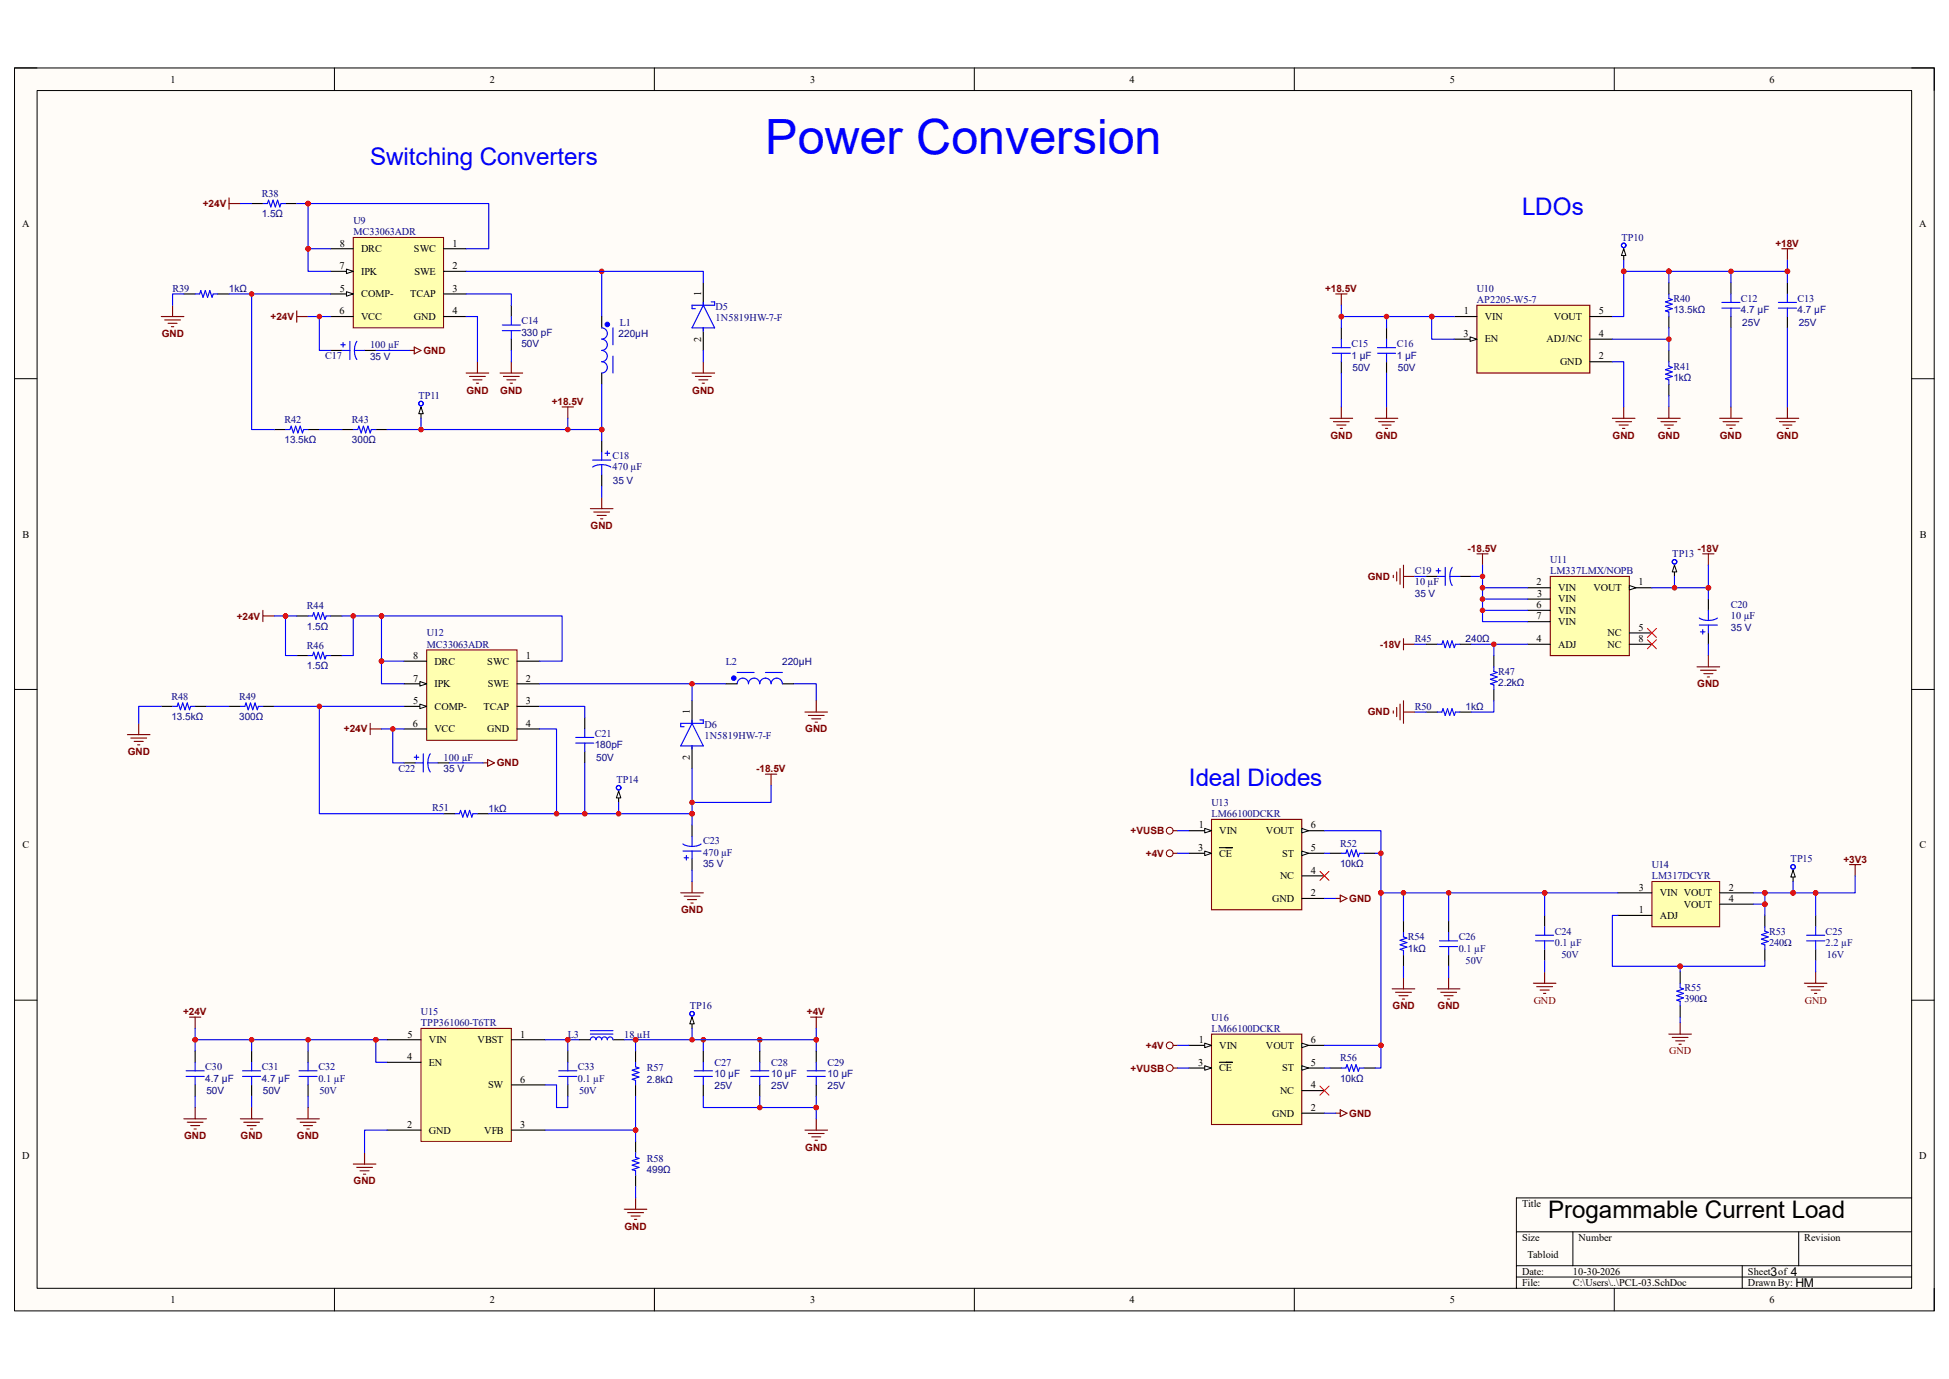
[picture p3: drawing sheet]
<svg xmlns="http://www.w3.org/2000/svg" width="297mm" height="210mm" viewBox="0 0 297 210" stroke-linecap="round" stroke-linejoin="round" font-family="sans-serif">
<defs><g id="words">
<text font-size="7.4" fill="#00f" x="116.6" y="23.4">Power Conversion</text>
<g font-size="3.7" fill="#00f">
<text x="56.4" y="25.1">Switching Converters</text>
<text x="231.9" y="32.8">LDOs</text>
<text x="181.2" y="119.7">Ideal Diodes</text>
</g>
<text font-size="3.7" x="235.9" y="185.4">Progammable Current Load</text>
<g font-size="1.9">
<text x="269.8" y="194.3">3</text>
<text x="272.9" y="194.3">4</text>
<text x="273.6" y="196">HM</text>
</g>
<g font-size="1.6">
<text x="26" y="12.6">1</text>
<text x="74.6" y="12.6">2</text>
<text x="123.4" y="12.6">3</text>
<text x="172.1" y="12.6">4</text>
<text x="220.9" y="12.6">5</text>
<text x="269.7" y="12.6">6</text>
<text x="3.4" y="34.5">A</text>
<text x="292.5" y="34.5">A</text>
<text x="51.7" y="41">7</text>
<text x="51.8" y="37.5">8</text>
<text x="55" y="41.9">IPK</text>
<text x="55" y="38.4">DRC</text>
<text x="63.1" y="38.4">SWC</text>
<text x="63.2" y="41.9">SWE</text>
<text x="69" y="37.5">1</text>
<text x="69" y="41">2</text>
<text x="51.7" y="47.9">6</text>
<text x="51.8" y="44.4">5</text>
<text x="55" y="45.3">COMP-</text>
<text x="62.5" y="45.3">TCAP</text>
<text x="69" y="44.4">3</text>
<text x="69" y="47.9">4</text>
<text x="106.8" y="45.1" transform="rotate(-90 106.8 45.1)">1</text>
<text x="223.1" y="47.9">1</text>
<text x="243.6" y="47.9">5</text>
<text x="55" y="48.7">VCC</text>
<text x="63.1" y="48.7">GND</text>
<text x="106.8" y="52" transform="rotate(-90 106.8 52)">2</text>
<text x="223" y="51.3">3</text>
<text x="226.3" y="48.7">VIN</text>
<text x="226.3" y="52.2">EN</text>
<text x="235.7" y="52.2">ADJ/NC</text>
<text x="236.8" y="48.7">VOUT</text>
<text x="243.6" y="51.3">4</text>
<text x="237.7" y="55.6">GND</text>
<text x="243.6" y="54.7">2</text>
<text x="3.4" y="81.9">B</text>
<text x="292.6" y="81.9">B</text>
<text x="234.1" y="89.2">2</text>
<text x="249.7" y="89.2">1</text>
<text x="234.1" y="92.6">6</text>
<text x="234.1" y="94.3">7</text>
<text x="234.2" y="90.9">3</text>
<text x="237.4" y="90">VIN</text>
<text x="237.4" y="91.7">VIN</text>
<text x="237.4" y="93.5">VIN</text>
<text x="237.4" y="95.2">VIN</text>
<text x="242.8" y="90">VOUT</text>
<text x="62.9" y="100.4">8</text>
<text x="66.2" y="101.2">DRC</text>
<text x="74.3" y="101.2">SWC</text>
<text x="80.1" y="100.4">1</text>
<text x="234.1" y="97.8">4</text>
<text x="237.4" y="98.6">ADJ</text>
<text x="245" y="96.9">NC</text>
<text x="245" y="98.6">NC</text>
<text x="249.7" y="96.1">5</text>
<text x="249.7" y="97.8">8</text>
<text x="62.9" y="107.2">5</text>
<text x="62.9" y="103.8">7</text>
<text x="66.2" y="104.6">IPK</text>
<text x="74.3" y="104.6">SWE</text>
<text x="80.1" y="103.8">2</text>
<text x="80.1" y="107.2">3</text>
<text x="62.9" y="110.7">6</text>
<text x="66.2" y="108.1">COMP-</text>
<text x="66.2" y="111.5">VCC</text>
<text x="73.7" y="108.1">TCAP</text>
<text x="74.3" y="111.5">GND</text>
<text x="80.1" y="110.7">4</text>
<text x="105.1" y="108.8" transform="rotate(-90 105.1 108.8)">1</text>
<text x="105.1" y="115.7" transform="rotate(-90 105.1 115.7)">2</text>
<text x="3.4" y="129.2">C</text>
<text x="182.6" y="129.6">3</text>
<text x="182.7" y="126.2">1</text>
<text x="185.8" y="127">VIN</text>
<text x="185.8" y="130.5">CE</text>
<text x="192.9" y="127">VOUT</text>
<text x="195.4" y="130.5">ST</text>
<text x="199.8" y="126.2">6</text>
<text x="199.8" y="129.6">5</text>
<text x="292.5" y="129.2">C</text>
<text x="193.9" y="137.4">GND</text>
<text x="195.1" y="133.9">NC</text>
<text x="199.8" y="133.1">4</text>
<text x="199.8" y="136.5">2</text>
<text x="249.7" y="135.6">3</text>
<text x="252.9" y="136.5">VIN VOUT</text>
<text x="263.4" y="135.6">2</text>
<text x="263.4" y="137.4">4</text>
<text x="249.8" y="139.1">1</text>
<text x="252.9" y="140">ADJ</text>
<text x="256.6" y="138.2">VOUT</text>
<text x="62.1" y="161.5">4</text>
<text x="62.1" y="158">5</text>
<text x="65.4" y="158.9">VIN</text>
<text x="72.8" y="158.9">VBST</text>
<text x="79.3" y="158">1</text>
<text x="182.7" y="158.9">1</text>
<text x="185.8" y="159.7">VIN</text>
<text x="192.9" y="159.7">VOUT</text>
<text x="199.8" y="158.9">6</text>
<text x="65.4" y="162.3">EN</text>
<text x="74.4" y="165.7">SW</text>
<text x="79.3" y="164.9">6</text>
<text x="182.6" y="162.3">3</text>
<text x="185.8" y="163.2">CE</text>
<text x="195.1" y="166.6">NC</text>
<text x="195.4" y="163.2">ST</text>
<text x="199.8" y="162.3">5</text>
<text x="199.8" y="165.7">4</text>
<text x="62.1" y="171.8">2</text>
<text x="65.4" y="172.6">GND</text>
<text x="73.8" y="172.6">VFB</text>
<text x="79.3" y="171.8">3</text>
<text x="193.9" y="170.1">GND</text>
<text x="199.8" y="169.2">2</text>
<text x="3.4" y="176.5">D</text>
<text x="292.5" y="176.5">D</text>
<text x="231.9" y="183.8">Title</text>
<text x="231.9" y="189">Size</text>
<text x="232.8" y="191.6">Tabloid</text>
<text x="240.5" y="189">Number</text>
<text x="274.9" y="189">Revision</text>
<text x="231.9" y="194.1">Date:</text>
<text x="231.9" y="195.9">File:</text>
<text x="239.7" y="194.1">10-30-2026</text>
<text x="239.7" y="195.9">C:\Users\..\PCL-03.SchDoc</text>
<text x="266.4" y="195.9">Drawn By:</text>
<text x="266.4" y="194.1">Sheet</text>
<text x="271" y="194.1">of</text>
<text x="26" y="198.5">1</text>
<text x="74.6" y="198.5">2</text>
<text x="123.4" y="198.5">3</text>
<text x="172.1" y="198.5">4</text>
<text x="220.9" y="198.5">5</text>
<text x="269.7" y="198.5">6</text>
</g>
<g font-size="1.6" fill="#000080">
<text x="39.9" y="30">R38</text>
<text x="53.8" y="34.1">U9</text>
<text x="53.8" y="35.8">MC33063ADR</text>
<text x="247.1" y="36.7">TP10</text>
<text x="26.3" y="44.4">R39</text>
<text x="109.1" y="47.2">D5</text>
<text x="225" y="44.4">U10</text>
<text x="225" y="46.1">AP2205-W5-7</text>
<text x="255" y="46">R40</text>
<text x="265.3" y="46">C12</text>
<text x="273.9" y="46">C13</text>
<text x="56.4" y="53">100 µF</text>
<text x="79.5" y="49.4">C14</text>
<text x="94.4" y="49.6">L1</text>
<text x="109.1" y="48.9">1N5819HW-7-F</text>
<text x="206" y="52.9">C15</text>
<text x="212.9" y="52.9">C16</text>
<text x="49.5" y="54.7">C17</text>
<text x="255" y="56.3">R41</text>
<text x="43.3" y="64.4">R42</text>
<text x="53.6" y="64.4">R43</text>
<text x="63.8" y="60.8">TP11</text>
<text x="93.3" y="69.9">C18</text>
<text x="93.3" y="71.6">470 µF</text>
<text x="215.6" y="87.5">C19</text>
<text x="215.6" y="89.2">10 µF</text>
<text x="236.2" y="85.7">U11</text>
<text x="236.2" y="87.5">LM337LMX/NOPB</text>
<text x="254.8" y="84.9">TP13</text>
<text x="46.8" y="92.8">R44</text>
<text x="263.8" y="92.6">C20</text>
<text x="263.8" y="94.3">10 µF</text>
<text x="46.8" y="98.8">R46</text>
<text x="65" y="96.9">U12</text>
<text x="65" y="98.6">MC33063ADR</text>
<text x="110.6" y="101.2">L2</text>
<text x="215.6" y="97.8">R45</text>
<text x="26.1" y="106.6">R48</text>
<text x="36.4" y="106.6">R49</text>
<text x="228.3" y="102.8">R47</text>
<text x="90.6" y="112.2">C21</text>
<text x="107.4" y="110.9">D6</text>
<text x="107.4" y="112.6">1N5819HW-7-F</text>
<text x="215.6" y="108.1">R50</text>
<text x="60.7" y="117.6">C22</text>
<text x="67.6" y="115.9">100 µF</text>
<text x="93.9" y="119.3">TP14</text>
<text x="65.9" y="123.6">R51</text>
<text x="184.6" y="122.7">U13</text>
<text x="184.6" y="124.5">LM66100DCKR</text>
<text x="107.1" y="128.6">C23</text>
<text x="107.1" y="130.3">470 µF</text>
<text x="204.2" y="128.9">R52</text>
<text x="272.9" y="131.3">TP15</text>
<text x="251.7" y="132.2">U14</text>
<text x="251.7" y="133.9">LM317DCYR</text>
<text x="214.5" y="143.2">R54</text>
<text x="222.3" y="143.2">C26</text>
<text x="236.9" y="142.4">C24</text>
<text x="269.6" y="142.4">R53</text>
<text x="278.2" y="142.4">C25</text>
<text x="222.3" y="144.9">0.1 µF</text>
<text x="223.4" y="146.8">50V</text>
<text x="236.9" y="144.1">0.1 µF</text>
<text x="238" y="146">50V</text>
<text x="269.6" y="144.1">240Ω</text>
<text x="278.2" y="144.1">2.2 µF</text>
<text x="278.4" y="146">16V</text>
<text x="64.1" y="154.6">U15</text>
<text x="105.1" y="153.7">TP16</text>
<text x="184.6" y="155.4">U16</text>
<text x="256.7" y="151">R55</text>
<text x="256.7" y="152.7">390Ω</text>
<text x="64.1" y="156.3">TPP361060-T6TR</text>
<text x="86.5" y="158">L3</text>
<text x="95.1" y="158">18 µH</text>
<text x="184.6" y="157.1">LM66100DCKR</text>
<text x="204.2" y="161.6">R56</text>
<text x="31.3" y="163">C30</text>
<text x="39.9" y="163">C31</text>
<text x="48.5" y="164.7">0.1 µF</text>
<text x="48.5" y="163">C32</text>
<text x="48.7" y="166.6">50V</text>
<text x="88.1" y="164.7">0.1 µF</text>
<text x="88.1" y="163">C33</text>
<text x="88.3" y="166.6">50V</text>
<text x="98.6" y="163.2">R57</text>
<text x="108.9" y="162.3">C27</text>
<text x="117.5" y="162.3">C28</text>
<text x="126.1" y="162.3">C29</text>
<text x="98.6" y="177">R58</text>
</g>
<g font-size="1.6" fill="#800000">
<text x="233.7" y="152.9">GND</text>
<text x="275" y="152.9">GND</text>
<text x="254.4" y="160.6">GND</text>
</g>
<g font-size="1.5" fill="#800000">
<text x="30.9" y="31.5">+24V</text>
<text x="270.6" y="37.5">+18V</text>
<text x="201.9" y="44.4">+18.5V</text>
<text x="24.6" y="51.3">GND</text>
<text x="41.2" y="48.7">+24V</text>
<text x="64.5" y="53.9">GND</text>
<text x="71.1" y="59.9">GND</text>
<text x="76.2" y="59.9">GND</text>
<text x="105.5" y="59.9">GND</text>
<text x="84.1" y="61.6">+18.5V</text>
<text x="202.7" y="66.8">GND</text>
<text x="209.6" y="66.8">GND</text>
<text x="245.7" y="66.8">GND</text>
<text x="252.6" y="66.8">GND</text>
<text x="262.1" y="66.8">GND</text>
<text x="270.7" y="66.8">GND</text>
<text x="90" y="80.6">GND</text>
<text x="208.4" y="88.3">GND</text>
<text x="223.6" y="84">-18.5V</text>
<text x="258.7" y="84">-18V</text>
<text x="36.1" y="94.4">+24V</text>
<text x="210.3" y="98.6">-18V</text>
<text x="258.7" y="104.7">GND</text>
<text x="52.4" y="111.5">+24V</text>
<text x="122.7" y="111.5">GND</text>
<text x="208.4" y="109">GND</text>
<text x="19.5" y="115">GND</text>
<text x="75.7" y="116.7">GND</text>
<text x="115.2" y="117.6">-18.5V</text>
<text x="172.3" y="127">+VUSB</text>
<text x="174.6" y="130.5">+4V</text>
<text x="280.9" y="131.4">+3V3</text>
<text x="205.6" y="137.4">GND</text>
<text x="103.8" y="139.1">GND</text>
<text x="27.9" y="154.6">+24V</text>
<text x="123" y="154.6">+4V</text>
<text x="212.2" y="153.7">GND</text>
<text x="219.1" y="153.7">GND</text>
<text x="174.6" y="159.7">+4V</text>
<text x="172.3" y="163.2">+VUSB</text>
<text x="28.1" y="173.5">GND</text>
<text x="36.7" y="173.5">GND</text>
<text x="45.3" y="173.5">GND</text>
<text x="205.6" y="170.1">GND</text>
<text x="122.7" y="175.2">GND</text>
<text x="53.9" y="180.4">GND</text>
<text x="95.2" y="187.3">GND</text>
</g>
<g font-size="1.5" fill="#000080">
<text x="39.9" y="33.1">1.5Ω</text>
<text x="34.9" y="44.4">1kΩ</text>
<text x="255" y="47.7">13.5kΩ</text>
<text x="265.3" y="47.7">4.7 µF</text>
<text x="273.9" y="47.7">4.7 µF</text>
<text x="79.5" y="51.1">330 pF</text>
<text x="79.5" y="52.9">50V</text>
<text x="94.3" y="51.3">220µH</text>
<text x="265.5" y="49.6">25V</text>
<text x="274.1" y="49.6">25V</text>
<text x="56.4" y="54.8">35 V</text>
<text x="206" y="54.6">1 µF</text>
<text x="206.1" y="56.5">50V</text>
<text x="212.9" y="54.6">1 µF</text>
<text x="213" y="56.5">50V</text>
<text x="255" y="58">1kΩ</text>
<text x="43.3" y="67.5">13.5kΩ</text>
<text x="53.6" y="67.5">300Ω</text>
<text x="93.4" y="73.7">35 V</text>
<text x="46.8" y="95.9">1.5Ω</text>
<text x="215.6" y="90.9">35 V</text>
<text x="46.8" y="101.9">1.5Ω</text>
<text x="119.2" y="101.2">220µH</text>
<text x="223.4" y="97.8">240Ω</text>
<text x="263.8" y="96.1">35 V</text>
<text x="228.3" y="104.5">2.2kΩ</text>
<text x="26.1" y="109.6">13.5kΩ</text>
<text x="36.4" y="109.6">300Ω</text>
<text x="90.6" y="114">180pF</text>
<text x="223.4" y="108.1">1kΩ</text>
<text x="67.6" y="117.6">35 V</text>
<text x="90.8" y="115.9">50V</text>
<text x="74.5" y="123.6">1kΩ</text>
<text x="107.1" y="132">35 V</text>
<text x="204.2" y="132">10kΩ</text>
<text x="214.5" y="144.9">1kΩ</text>
<text x="31.3" y="164.7">4.7 µF</text>
<text x="31.5" y="166.6">50V</text>
<text x="39.9" y="164.7">4.7 µF</text>
<text x="40" y="166.6">50V</text>
<text x="98.6" y="164.9">2.8kΩ</text>
<text x="108.9" y="164">10 µF</text>
<text x="108.9" y="165.8">25V</text>
<text x="117.5" y="164">10 µF</text>
<text x="117.5" y="165.8">25V</text>
<text x="126.1" y="164">10 µF</text>
<text x="126.1" y="165.8">25V</text>
<text x="204.2" y="164.7">10kΩ</text>
<text x="98.6" y="178.7">499Ω</text>
</g>
</g></defs>
<path d="M2.2 10.4h292.6v189.2h-292.6z" fill-rule="evenodd" fill="#fffcf8"/>
<path d="M2.2 10.4h292.6v189.2h-292.6z" fill="none" stroke="#000" stroke-width=".15"/>
<path d="M5.7 13.8h285.6v182.4h-285.6z" fill-rule="evenodd" fill="#fffcf8"/>
<g fill="none" stroke="#000" stroke-width=".15">
<path d="M2.2 10.3h3.4M5.7 13.8h285.6v182.4h-285.6zM51 10.3v3.5M99.7 10.4v3.4M148.5 10.4v3.4M197.2 10.4v3.4M246 10.4v3.4M291.3 10.4h3.5v3.4M2.2 57.7h3.4M291.3 57.7h3.5M2.2 105h3.4M291.3 105h3.5"/>
<path d="M2.2 152.3h3.4M291.3 152.3h3.5M51 196.2v3.4M99.7 196.2v3.4M148.5 196.2v3.4M197.2 196.2v3.4M231.1 187.6h60.2M231.1 192.8h60.2M231.1 194.5h60.2M239.7 187.6v5.2M246 196.2v3.4M265.5 192.8v3.4"/>
<path d="M274.1 187.6v5.2M291.3 182.4h-60.2v13.8M294.8 196.2v3.4"/>
</g>
<path d="M225.1 46.5h17.2v10.3h-17.2z" fill-rule="evenodd" fill="#ffffb0"/>
<path d="M225.1 46.5h17.2v10.3h-17.2z" fill="none" stroke="#800000" stroke-width=".17"/>
<path d="M221.6 48.2h3.5M221.6 51.7h3.5" fill="none" stroke="#000" stroke-width=".17"/>
<path d="M224 51.3l1.1 .4-1.1 .3z" fill="#f8fcff"/>
<path d="M224 51.3l1.1 .4-1.1 .3z" fill="none" stroke="#000" stroke-width=".15"/>
<path d="M242.3 48.2h3.4M242.3 51.7h3.4M242.3 55.1h3.4" fill="none" stroke="#000" stroke-width=".17"/>
<path d="M236.3 87.8h12v12h-12z" fill-rule="evenodd" fill="#ffffb0"/>
<path d="M236.3 87.8h12v12h-12z" fill="none" stroke="#800000" stroke-width=".17"/>
<path d="M232.8 89.5h3.5M232.8 91.2h3.5M232.8 93h3.5M232.8 94.7h3.5M248.3 89.5h3.4" fill="none" stroke="#000" stroke-width=".17"/>
<path d="M248.3 89.2l1 .3-1 .4z" fill="#f8fcff"/>
<path d="M248.3 89.2l1 .3-1 .4z" fill="none" stroke="#000" stroke-width=".15"/>
<path d="M232.8 98.1h3.5M248.3 96.4h3.4M248.3 98.1h3.4" fill="none" stroke="#000" stroke-width=".17"/>
<path d="M271.5 37.9h1.8M272.4 37.9v1.7M85.7 62h1.7M86.5 62v1.7M116.6 117.9h1.8M117.5 117.9v1.7" fill="none" stroke="#800000" stroke-width=".17"/>
<path d="M64.2 156.6h13.7v17.2h-13.7z" fill-rule="evenodd" fill="#ffffb0"/>
<path d="M64.2 156.6h13.7v17.2h-13.7z" fill="none" stroke="#800000" stroke-width=".15"/>
<path d="M59 158.3h5.2M77.9 158.3h5.2M59 172.1h5.2M59 161.8h5.2M77.9 172.1h5.2M77.9 165.2h5.2" fill="none" stroke="#000" stroke-width=".17"/>
<path d="M251.7 134.3h10.4v6.8h-10.4z" fill-rule="evenodd" fill="#ffffb0"/>
<path d="M251.7 134.3h10.4v6.8h-10.4z" fill="none" stroke="#800000" stroke-width=".15"/>
<g fill="none" stroke="#000" stroke-width=".17">
<path d="M235.4 139.4v1.7M246.6 139.4h5.1M246.6 136h5.1M262.1 136h5.1M262.1 137.7h5.1M268.9 139.4v1.7M273.3 132.5v1.8M276.7 139.4v1.7M235.4 144.6v1.7M256 148v1.7M256 153.2v1.7M268.9 144.6v1.7"/>
<path d="M276.7 144.6v1.7"/>
</g>
<path d="M234 142.4h2.8M234 143.3h2.8M235.4 141.1v1.3M235.4 143.3v1.3M256 149.7v.7l.6 .2-1.1 .4 1.1 .3-1.1 .3 1.1 .4-1.1 .3 .5 .2v.7M268.9 141.1v.7l.6 .2-1.1 .3 1.1 .4-1.1 .3 1.1 .4-1.1 .3 .5 .2v.7M275.3 142.4h2.8M275.3 143.3h2.8M276.7 141.1v1.3M276.7 143.3v1.3" fill="none" stroke="#00f" stroke-width=".17"/>
<g fill="none" stroke="#800000" stroke-width=".17">
<path d="M233.7 149.7h3.4M234.2 150.3h2.4M234.7 150.8h1.4M235.2 151.3h.4M235.4 148v1.7M254.3 157.5h3.5M254.8 158h2.4M255.4 158.5h1.3M255.9 159h.3M256 155.8v1.7M275 149.7h3.4M275.5 150.3h2.4"/>
<path d="M276 150.8h1.4M276.5 151.3h.4M276.7 148v1.7"/>
</g>
<path d="M273.3 132.5l.3 1.1h-.7z" fill="#f8fcff"/>
<path d="M273.3 132.5l.3 1.1h-.7z" fill="none" stroke="#000" stroke-width=".15"/>
<g fill="none" stroke="#00f" stroke-width=".17">
<path d="M267.2 137.7h1.7v1.7"/>
<circle cx="273.2" cy="132" r=".35"/>
<circle cx="273.2" cy="132" r=".34"/>
</g>
<circle cx="268.9" cy="137.7" r=".34" fill="#f00"/>
<circle cx="268.9" cy="137.7" r=".34" fill="none" stroke="#f00" stroke-width=".15"/>
<path d="M246.6 139.4h-.9v7.8h10.3v.8" fill="none" stroke="#00f" stroke-width=".17"/>
<circle cx="256" cy="147.2" r=".34" fill="#f00"/>
<circle cx="256" cy="147.2" r=".34" fill="none" stroke="#f00" stroke-width=".15"/>
<path d="M268.9 146.3v.9h-12.9" fill="none" stroke="#00f" stroke-width=".17"/>
<circle cx="256" cy="147.2" r=".34" fill="#f00"/>
<circle cx="256" cy="147.2" r=".34" fill="none" stroke="#f00" stroke-width=".15"/>
<path d="M267.2 136h1.7v1.7M256 154.9v.9" fill="none" stroke="#00f" stroke-width=".17"/>
<circle cx="268.9" cy="137.7" r=".34" fill="#f00"/>
<circle cx="268.9" cy="137.7" r=".34" fill="none" stroke="#f00" stroke-width=".15"/>
<circle cx="268.9" cy="136" r=".34" fill="#f00"/>
<circle cx="268.9" cy="136" r=".34" fill="none" stroke="#f00" stroke-width=".15"/>
<path d="M276.7 136v3.4" fill="none" stroke="#00f" stroke-width=".17"/>
<circle cx="276.7" cy="136" r=".34" fill="#f00"/>
<circle cx="276.7" cy="136" r=".34" fill="none" stroke="#f00" stroke-width=".15"/>
<path d="M235.4 136v3.4M276.7 146.3v1.7" fill="none" stroke="#00f" stroke-width=".17"/>
<circle cx="235.4" cy="136" r=".34" fill="#f00"/>
<circle cx="235.4" cy="136" r=".34" fill="none" stroke="#f00" stroke-width=".15"/>
<path d="M273.3 134.3v1.7M235.4 146.3v1.7" fill="none" stroke="#00f" stroke-width=".17"/>
<circle cx="273.2" cy="136" r=".34" fill="#f00"/>
<circle cx="273.2" cy="136" r=".34" fill="none" stroke="#f00" stroke-width=".15"/>
<path d="M184.6 124.8h13.8v13.8h-13.8z" fill-rule="evenodd" fill="#ffffb0"/>
<path d="M184.6 124.8h13.8v13.8h-13.8z" fill="none" stroke="#800000" stroke-width=".17"/>
<path d="M181.2 126.5h3.4" fill="none" stroke="#000" stroke-width=".17"/>
<path d="M183.6 126.2l1 .3-1 .4z" fill="#f8fcff"/>
<path d="M183.6 126.2l1 .3-1 .4z" fill="none" stroke="#000" stroke-width=".15"/>
<path d="M181.2 130h3.4" fill="none" stroke="#000" stroke-width=".17"/>
<path d="M183.6 129.6l1 .4-1 .3z" fill="#f8fcff"/>
<path d="M183.6 129.6l1 .4-1 .3z" fill="none" stroke="#000" stroke-width=".15"/>
<path d="M185.8 129.1h2M198.4 126.5h3.4" fill="none" stroke="#000" stroke-width=".17"/>
<path d="M198.4 126.2l1 .3-1 .4z" fill="#f8fcff"/>
<path d="M198.4 126.2l1 .3-1 .4z" fill="none" stroke="#000" stroke-width=".15"/>
<path d="M198.4 130h3.4" fill="none" stroke="#000" stroke-width=".17"/>
<path d="M198.4 129.6l1 .4-1 .3z" fill="#f8fcff"/>
<path d="M198.4 129.6l1 .4-1 .3z" fill="none" stroke="#000" stroke-width=".15"/>
<path d="M198.4 133.4h3.4M198.4 136.8h3.4" fill="none" stroke="#000" stroke-width=".17"/>
<path d="M184.6 157.5h13.8v13.8h-13.8z" fill-rule="evenodd" fill="#ffffb0"/>
<path d="M184.6 157.5h13.8v13.8h-13.8z" fill="none" stroke="#800000" stroke-width=".17"/>
<path d="M181.2 159.2h3.4" fill="none" stroke="#000" stroke-width=".17"/>
<path d="M183.6 158.9l1 .3-1 .4z" fill="#f8fcff"/>
<path d="M183.6 158.9l1 .3-1 .4z" fill="none" stroke="#000" stroke-width=".15"/>
<path d="M181.2 162.7h3.4" fill="none" stroke="#000" stroke-width=".17"/>
<path d="M183.6 162.3l1 .4-1 .3z" fill="#f8fcff"/>
<path d="M183.6 162.3l1 .4-1 .3z" fill="none" stroke="#000" stroke-width=".15"/>
<path d="M198.4 159.2h3.4M185.8 161.8h2" fill="none" stroke="#000" stroke-width=".17"/>
<path d="M198.4 158.9l1 .3-1 .4z" fill="#f8fcff"/>
<path d="M198.4 158.9l1 .3-1 .4z" fill="none" stroke="#000" stroke-width=".15"/>
<path d="M198.4 162.7h3.4" fill="none" stroke="#000" stroke-width=".17"/>
<path d="M198.4 162.3l1 .4-1 .3z" fill="#f8fcff"/>
<path d="M198.4 162.3l1 .4-1 .3z" fill="none" stroke="#000" stroke-width=".15"/>
<path d="M198.4 166.1h3.4M198.4 169.5h3.4" fill="none" stroke="#000" stroke-width=".17"/>
<path d="M281.9 131.7h1.7M282.7 131.7v1.7" fill="none" stroke="#800000" stroke-width=".17"/>
<path d="M282.7 133.4v2.6h-13.8" fill="none" stroke="#00f" stroke-width=".17"/>
<circle cx="268.9" cy="136" r=".34" fill="#f00"/>
<circle cx="268.9" cy="136" r=".34" fill="none" stroke="#f00" stroke-width=".15"/>
<circle cx="273.2" cy="136" r=".34" fill="#f00"/>
<circle cx="273.2" cy="136" r=".34" fill="none" stroke="#f00" stroke-width=".15"/>
<circle cx="276.7" cy="136" r=".34" fill="#f00"/>
<g fill="none" stroke="#f00" stroke-width=".15">
<path d="M201.1 132.7l1.4 1.4M202.5 132.7l-1.4 1.4M201.1 165.4l1.4 1.4M202.5 165.4l-1.4 1.4"/>
<circle cx="276.7" cy="136" r=".34"/>
</g>
<path d="M203.5 136.8h.7M204.2 136.3l1.1 .5-1.1 .6zM203.5 169.5h.7M204.2 169l1.1 .5-1.1 .6z" fill="none" stroke="#800000" stroke-width=".17"/>
<path d="M201.8 136.8h1.7M246.6 136h-36.2v23.2h-8.6M213.9 142v.7l.5 .2-1 .3 1 .4-1 .3 1 .3-1 .4 .5 .1v.7M219.4 143.3h2.7M219.4 144.2h2.7M220.8 142v1.3M220.8 144.2v1.2M201.8 169.5h1.7" fill="none" stroke="#00f" stroke-width=".17"/>
<path d="M213.9 140.3v1.7M213.9 145.4v1.8M220.8 140.3v1.7M220.8 145.4v1.8" fill="none" stroke="#000" stroke-width=".17"/>
<circle cx="210.4" cy="159.2" r=".34" fill="#f00"/>
<circle cx="210.4" cy="159.2" r=".34" fill="none" stroke="#f00" stroke-width=".15"/>
<circle cx="210.4" cy="136" r=".34" fill="#f00"/>
<circle cx="210.4" cy="136" r=".34" fill="none" stroke="#f00" stroke-width=".15"/>
<circle cx="235.4" cy="136" r=".34" fill="#f00"/>
<circle cx="235.4" cy="136" r=".34" fill="none" stroke="#f00" stroke-width=".15"/>
<path d="M201.8 126.5h8.6v9.5" fill="none" stroke="#00f" stroke-width=".17"/>
<circle cx="210.4" cy="136" r=".34" fill="#f00"/>
<circle cx="210.4" cy="136" r=".34" fill="none" stroke="#f00" stroke-width=".15"/>
<path d="M212.2 150.6h3.4M212.7 151.1h2.4M213.2 151.6h1.4M213.7 152.2h.3M213.9 148.9v1.7M219 150.6h3.5M219.6 151.1h2.4M220.1 151.6h1.3M220.6 152.2h.3M220.8 148.9v1.7" fill="none" stroke="#800000" stroke-width=".17"/>
<path d="M213.9 136v4.3M213.9 147.2v1.7M220.8 147.2v1.7" fill="none" stroke="#00f" stroke-width=".17"/>
<circle cx="213.9" cy="136" r=".34" fill="#f00"/>
<circle cx="213.9" cy="136" r=".34" fill="none" stroke="#f00" stroke-width=".15"/>
<path d="M220.8 136v4.3" fill="none" stroke="#00f" stroke-width=".17"/>
<circle cx="220.8" cy="136" r=".34" fill="#f00"/>
<circle cx="220.8" cy="136" r=".34" fill="none" stroke="#f00" stroke-width=".15"/>
<path d="M202.7 130h1.7M207.9 130h1.7" fill="none" stroke="#000" stroke-width=".17"/>
<path d="M201.8 130h.9M204.4 130h.7l.2-.6 .3 1.1 .4-1.1 .3 1.1 .4-1.1 .3 1.1 .2-.5h.7M209.6 130h.8" fill="none" stroke="#00f" stroke-width=".17"/>
<circle cx="210.4" cy="130" r=".34" fill="#f00"/>
<circle cx="210.4" cy="130" r=".34" fill="none" stroke="#f00" stroke-width=".15"/>
<path d="M202.7 162.7h1.7M207.9 162.7h1.7" fill="none" stroke="#000" stroke-width=".17"/>
<path d="M210.4 159.2v3.5h-.8M201.8 162.7h.9M204.4 162.7h.7l.2-.6 .3 1.1 .4-1.1 .3 1.1 .4-1.1 .3 1.1 .2-.5h.7" fill="none" stroke="#00f" stroke-width=".17"/>
<circle cx="210.4" cy="159.2" r=".34" fill="#f00"/>
<circle cx="210.4" cy="159.2" r=".34" fill="none" stroke="#f00" stroke-width=".15"/>
<g fill="none" stroke="#800000" stroke-width=".15">
<circle cx="178.3" cy="130" r=".52"/>
<circle cx="178.3" cy="126.5" r=".52"/>
<circle cx="178.3" cy="162.7" r=".52"/>
</g>
<path d="M259.5 84.3h1.7M260.3 84.3v1.8M178.8 126.5h.7M178.8 130h.7M178.8 162.7h.7" fill="none" stroke="#800000" stroke-width=".17"/>
<path d="M179.5 126.5h1.7M179.5 130h1.7M179.5 162.7h1.7" fill="none" stroke="#00f" stroke-width=".17"/>
<path d="M53.8 36.2h13.8v13.7h-13.8z" fill-rule="evenodd" fill="#ffffb0"/>
<path d="M53.8 36.2h13.8v13.7h-13.8z" fill="none" stroke="#800000" stroke-width=".15"/>
<path d="M67.6 37.9h3.4M50.4 44.8h3.4M67.6 41.3h3.4M67.6 44.8h3.4M67.6 48.2h3.4" fill="none" stroke="#000" stroke-width=".17"/>
<path d="M52.8 44.4l1 .4-1 .3z" fill="#f8fcff"/>
<path d="M52.8 44.4l1 .4-1 .3z" fill="none" stroke="#000" stroke-width=".15"/>
<path d="M50.4 48.2h3.4M50.4 41.3h3.4" fill="none" stroke="#000" stroke-width=".17"/>
<path d="M52.8 41l1 .3-1 .4z" fill="#f8fcff"/>
<path d="M52.8 41l1 .3-1 .4z" fill="none" stroke="#000" stroke-width=".15"/>
<path d="M50.4 37.9h3.4" fill="none" stroke="#000" stroke-width=".17"/>
<path d="M65 99h13.8v13.7h-13.8z" fill-rule="evenodd" fill="#ffffb0"/>
<path d="M65 99h13.8v13.7h-13.8z" fill="none" stroke="#800000" stroke-width=".15"/>
<path d="M61.6 107.6h3.4M78.8 100.7h3.4M78.8 104.1h3.4M78.8 107.6h3.4M78.8 111h3.4" fill="none" stroke="#000" stroke-width=".17"/>
<path d="M64 107.2l1 .4-1 .3z" fill="#f8fcff"/>
<path d="M64 107.2l1 .4-1 .3z" fill="none" stroke="#000" stroke-width=".15"/>
<path d="M61.6 111h3.4M61.6 104.1h3.4" fill="none" stroke="#000" stroke-width=".17"/>
<path d="M64 103.8l1 .3-1 .4z" fill="#f8fcff"/>
<path d="M64 103.8l1 .3-1 .4z" fill="none" stroke="#000" stroke-width=".15"/>
<path d="M217.3 98.1h1.7M222.5 98.1h1.7M227.6 99.8v1.8M61.6 100.7h3.4M217.3 108.4h1.7M222.5 108.4h1.7M227.6 105v1.7" fill="none" stroke="#000" stroke-width=".17"/>
<path d="M213.9 97.3v1.7M213.9 98.1h1.7" fill="none" stroke="#800000" stroke-width=".17"/>
<path d="M215.6 98.1h1.7M219 98.1h.7l.2-.5 .3 1 .4-1 .3 1 .4-1 .3 1 .2-.5h.7M224.2 98.1h8.6M227.6 98.1v1.7M219 108.4h.7l.2-.5 .3 1.1 .4-1.1 .3 1.1 .4-1.1 .3 1.1 .2-.6h.7M227.6 101.6v.6l.6 .2-1.1 .4 1.1 .3-1.1 .4 1.1 .3-1.1 .3 .5 .2v.7" fill="none" stroke="#00f" stroke-width=".17"/>
<circle cx="227.6" cy="98.1" r=".34" fill="#f00"/>
<g fill="none" stroke="#f00" stroke-width=".15">
<path d="M251 95.7l1.4 1.4M251 97.4l1.4 1.4M252.4 95.7l-1.4 1.4M252.4 97.4l-1.4 1.4"/>
<circle cx="227.6" cy="98.1" r=".34"/>
</g>
<g fill="none" stroke="#00f" stroke-width=".17">
<path d="M218.9 86.9h.7M219 87.8h1.2M219.2 86.6v.7M220.2 86.4v2.8M220.9 87.8h1.6M221.3 86.4a2.73 2.73 0 0 0 0 2.8M259 94.1a2.71 2.71 0 0 0 2.7 0M259 95.2h2.7M259.1 96.2h.7M259.5 95.9v.7M260.3 86.1v3.4h-8.6M260.3 93v1.5"/>
<path d="M260.3 95.2v1.2M215.6 108.4h1.7"/>
</g>
<path d="M225.1 84.3h1.7M225.9 84.3v1.8M212.3 108.3v.3M212.8 107.7v1.4M213.4 107.2v2.4M213.9 106.7v3.5M213.9 108.4h1.7" fill="none" stroke="#800000" stroke-width=".17"/>
<path d="M217.3 87.8h1.7M222.5 87.8h1.7M260.3 91.2v1.8M260.3 96.4v1.7" fill="none" stroke="#000" stroke-width=".17"/>
<circle cx="260.3" cy="89.5" r=".34" fill="#f00"/>
<circle cx="260.3" cy="89.5" r=".34" fill="none" stroke="#f00" stroke-width=".15"/>
<path d="M260.3 89.5v1.7" fill="none" stroke="#00f" stroke-width=".17"/>
<circle cx="260.3" cy="89.5" r=".34" fill="#f00"/>
<circle cx="260.3" cy="89.5" r=".34" fill="none" stroke="#f00" stroke-width=".15"/>
<path d="M225.9 86.1v8.6h6.9M225.9 93h6.9M260.3 98.1v1.7" fill="none" stroke="#00f" stroke-width=".17"/>
<path d="M260.3 99.8v1.8M258.6 101.6h3.5M259.1 102.1h2.4M259.7 102.6h1.3M260.2 103.1h.3" fill="none" stroke="#800000" stroke-width=".17"/>
<circle cx="225.9" cy="93" r=".34" fill="#f00"/>
<circle cx="225.9" cy="93" r=".34" fill="none" stroke="#f00" stroke-width=".15"/>
<path d="M225.9 91.2h6.9" fill="none" stroke="#00f" stroke-width=".17"/>
<circle cx="225.9" cy="91.2" r=".34" fill="#f00"/>
<circle cx="225.9" cy="91.2" r=".34" fill="none" stroke="#f00" stroke-width=".15"/>
<path d="M225.9 89.5h6.9" fill="none" stroke="#00f" stroke-width=".17"/>
<circle cx="225.9" cy="89.5" r=".34" fill="#f00"/>
<circle cx="225.9" cy="89.5" r=".34" fill="none" stroke="#f00" stroke-width=".15"/>
<path d="M224.2 87.8h1.7" fill="none" stroke="#00f" stroke-width=".17"/>
<circle cx="225.9" cy="87.8" r=".34" fill="#f00"/>
<circle cx="225.9" cy="87.8" r=".34" fill="none" stroke="#f00" stroke-width=".15"/>
<path d="M212.3 87.6v.4M212.8 87.1v1.4M213.4 86.6v2.4M213.9 86.1v3.4M213.9 87.8h1.7" fill="none" stroke="#800000" stroke-width=".17"/>
<path d="M215.6 87.8h1.7" fill="none" stroke="#00f" stroke-width=".17"/>
<path d="M255.2 86.1v1.7" fill="none" stroke="#000" stroke-width=".17"/>
<path d="M255.2 86.1l.3 1h-.7z" fill="#f8fcff"/>
<path d="M255.2 86.1l.3 1h-.7z" fill="none" stroke="#000" stroke-width=".15"/>
<g fill="none" stroke="#00f" stroke-width=".17">
<path d="M255.2 87.8v1.7"/>
<circle cx="255.2" cy="85.6" r=".35"/>
<circle cx="255.2" cy="85.6" r=".34"/>
</g>
<circle cx="255.2" cy="89.5" r=".34" fill="#f00"/>
<circle cx="255.2" cy="89.5" r=".34" fill="none" stroke="#f00" stroke-width=".15"/>
<path d="M221.6 48.2h-3.4v3.5h3.4" fill="none" stroke="#00f" stroke-width=".17"/>
<circle cx="218.2" cy="48.2" r=".34" fill="#f00"/>
<circle cx="218.2" cy="48.2" r=".34" fill="none" stroke="#f00" stroke-width=".15"/>
<path d="M254.3 41.3v1.8M254.3 44.8v.7l.5 .1-1 .4 1 .3-1 .4 1 .3-1 .3 .5 .2v.7M254.3 49.9v3.5M254.3 55.1v.7l.5 .2-1 .3 1 .3-1 .4 1 .3-1 .4 .5 .1v.7M254.3 60.3v1.7M227.6 106.7v1.7h-3.4" fill="none" stroke="#00f" stroke-width=".17"/>
<path d="M254.3 43.1v1.7M254.3 48.2v1.7M254.3 53.4v1.7M254.3 58.5v1.8" fill="none" stroke="#000" stroke-width=".17"/>
<path d="M245.7 63.7h3.5M246.2 64.2h2.4M246.7 64.7h1.4M247.3 65.2h.3M247.4 62v1.7M252.6 63.7h3.4M253.1 64.2h2.4M253.6 64.7h1.4M254.1 65.2h.4M254.3 62v1.7" fill="none" stroke="#800000" stroke-width=".17"/>
<circle cx="254.3" cy="41.3" r=".34" fill="#f00"/>
<circle cx="254.3" cy="41.3" r=".34" fill="none" stroke="#f00" stroke-width=".15"/>
<path d="M247.4 37.9v1.7" fill="none" stroke="#000" stroke-width=".17"/>
<path d="M247.4 37.9l.4 1h-.7z" fill="#f8fcff"/>
<path d="M247.4 37.9l.4 1h-.7z" fill="none" stroke="#000" stroke-width=".15"/>
<g fill="none" stroke="#00f" stroke-width=".17">
<path d="M247.4 39.6v1.7"/>
<circle cx="247.4" cy="37.4" r=".35"/>
<circle cx="247.4" cy="37.4" r=".34"/>
</g>
<circle cx="247.4" cy="41.3" r=".34" fill="#f00"/>
<circle cx="247.4" cy="41.3" r=".34" fill="none" stroke="#f00" stroke-width=".15"/>
<path d="M204.4 49.9v1.8M204.4 55.1v1.7M211.3 49.9v1.8M211.3 55.1v1.7M272.4 43.1v1.7M272.4 48.2v1.7" fill="none" stroke="#000" stroke-width=".17"/>
<g fill="none" stroke="#00f" stroke-width=".17">
<path d="M203 52.9h2.8M203 53.8h2.8M204.4 51.7v1.2M204.4 53.8v1.3M209.9 52.9h2.8M209.9 53.8h2.8M211.3 51.7v1.2M211.3 53.8v1.3M218.2 48.2h-13.8v1.7M271 46.1h2.8M271 46.9h2.8M272.4 44.8v1.3"/>
<path d="M272.4 46.9v1.3"/>
</g>
<path d="M202.7 63.7h3.4M203.2 64.2h2.4M203.7 64.7h1.4M204.2 65.2h.4M204.4 62v1.7M209.6 63.7h3.4M210.1 64.2h2.4M210.6 64.7h1.4M211.1 65.2h.4M211.3 62v1.7" fill="none" stroke="#800000" stroke-width=".17"/>
<circle cx="218.2" cy="48.2" r=".34" fill="#f00"/>
<circle cx="218.2" cy="48.2" r=".34" fill="none" stroke="#f00" stroke-width=".15"/>
<circle cx="204.4" cy="48.2" r=".34" fill="#f00"/>
<circle cx="204.4" cy="48.2" r=".34" fill="none" stroke="#f00" stroke-width=".15"/>
<path d="M203.5 44.8h1.8M204.4 44.8v1.7" fill="none" stroke="#800000" stroke-width=".17"/>
<path d="M204.4 46.5v1.7" fill="none" stroke="#00f" stroke-width=".17"/>
<circle cx="204.4" cy="48.2" r=".34" fill="#f00"/>
<circle cx="204.4" cy="48.2" r=".34" fill="none" stroke="#f00" stroke-width=".15"/>
<path d="M211.3 48.2v1.7" fill="none" stroke="#00f" stroke-width=".17"/>
<circle cx="211.3" cy="48.2" r=".34" fill="#f00"/>
<circle cx="211.3" cy="48.2" r=".34" fill="none" stroke="#f00" stroke-width=".15"/>
<path d="M245.7 51.7h8.6" fill="none" stroke="#00f" stroke-width=".17"/>
<circle cx="254.3" cy="51.7" r=".34" fill="#f00"/>
<circle cx="254.3" cy="51.7" r=".34" fill="none" stroke="#f00" stroke-width=".15"/>
<path d="M254.3 41.3h-6.9v6.9h-1.7" fill="none" stroke="#00f" stroke-width=".17"/>
<circle cx="247.4" cy="41.3" r=".34" fill="#f00"/>
<circle cx="247.4" cy="41.3" r=".34" fill="none" stroke="#f00" stroke-width=".15"/>
<circle cx="254.3" cy="41.3" r=".34" fill="#f00"/>
<circle cx="254.3" cy="41.3" r=".34" fill="none" stroke="#f00" stroke-width=".15"/>
<path d="M272.4 39.6v1.7h-18.1" fill="none" stroke="#00f" stroke-width=".17"/>
<circle cx="254.3" cy="41.3" r=".34" fill="#f00"/>
<circle cx="254.3" cy="41.3" r=".34" fill="none" stroke="#f00" stroke-width=".15"/>
<circle cx="272.4" cy="41.3" r=".34" fill="#f00"/>
<circle cx="272.4" cy="41.3" r=".34" fill="none" stroke="#f00" stroke-width=".15"/>
<path d="M263.8 43.1v1.7M263.8 48.2v1.7" fill="none" stroke="#000" stroke-width=".17"/>
<path d="M262.4 46.1h2.8M262.4 46.9h2.8M263.8 41.3v1.8M263.8 44.8v1.3M263.8 46.9v1.3" fill="none" stroke="#00f" stroke-width=".17"/>
<circle cx="263.8" cy="41.3" r=".34" fill="#f00"/>
<circle cx="263.8" cy="41.3" r=".34" fill="none" stroke="#f00" stroke-width=".15"/>
<path d="M272.4 41.3v1.8" fill="none" stroke="#00f" stroke-width=".17"/>
<circle cx="272.4" cy="41.3" r=".34" fill="#f00"/>
<circle cx="272.4" cy="41.3" r=".34" fill="none" stroke="#f00" stroke-width=".15"/>
<g fill="none" stroke="#800000" stroke-width=".17">
<path d="M24.6 48.2h3.4M25.1 48.7h2.4M25.6 49.2h1.4M26.1 49.8h.4M26.3 46.5v1.7M45.2 47.3v1.8M45.2 48.2h1.7M71 56.8h3.5M71.6 57.3h2.4M72.1 57.8h1.3M72.6 58.4h.3M72.8 55.1v1.7"/>
<path d="M105.5 56.8h3.4M106 57.3h2.4M106.5 57.8h1.4M107 58.4h.4M107.2 55.1v1.7M90 77.5h3.4M90.5 78h2.4M91 78.5h1.4M91.5 79h.4M91.7 75.7v1.8M262.1 63.7h3.4M262.6 64.2h2.4"/>
<path d="M263.1 64.7h1.4M263.6 65.2h.4M263.8 62v1.7M270.7 63.7h3.4M271.2 64.2h2.4M271.7 64.7h1.4M272.2 65.2h.4M272.4 62v1.7M28.9 154.9h1.7M29.7 154.9v1.7M123.5 154.9h1.7M124.4 154.9v1.7"/>
</g>
<g fill="none" stroke="#00f" stroke-width=".17">
<path d="M28 44.8h-1.7v1.7M29.7 44.8h.7l.2-.6 .3 1.1 .4-1.1 .3 1.1 .4-1.1 .3 1.1 .2-.5h.7M34.9 44.8h15.5M46.9 48.2h3.5M91.7 41.3v6.9M107.2 46.5l1.7 3.4h-3.4zM107.2 46v.5M107.2 49.9v.5M107.2 53.4v1.7M108.4 46h.5v.5h-3.4v.5h.5M204.4 56.8v5.2M211.3 56.8v5.2"/>
<path d="M245.7 55.1h1.7v6.9M263.8 49.9v12.1M272.4 49.9v12.1M43.5 65.4h.7l.2-.5 .3 1 .4-1 .3 1 .3-1 .4 1 .2-.5h.6M48.7 65.4h3.4M53.8 65.4h.7l.2-.5 .3 1 .4-1 .3 1 .4-1 .3 1 .2-.5h.7M90.3 71.1a2.7 2.7 0 0 1 2.8 0M90.3 70.1h2.8M91.7 68.9v1.2M91.7 70.8v1.5M91.7 74v1.7M92.2 69h.7"/>
<path d="M92.6 68.7v.7"/>
</g>
<path d="M28 44.8h1.7M33.2 44.8h1.7M107.2 43v3.5M107.2 49.9v3.5M41.8 65.4h1.7M46.9 65.4h1.8M52.1 65.4h1.7M57.3 65.4h1.7M91.7 67.1v1.8M91.7 72.3v1.7" fill="none" stroke="#000" stroke-width=".17"/>
<circle cx="91.7" cy="41.3" r=".34" fill="#f00"/>
<circle cx="91.7" cy="41.3" r=".34" fill="none" stroke="#f00" stroke-width=".15"/>
<path d="M50.4 37.9h-3.5v3.4h3.5" fill="none" stroke="#00f" stroke-width=".17"/>
<circle cx="46.9" cy="37.9" r=".34" fill="#f00"/>
<circle cx="46.9" cy="37.9" r=".34" fill="none" stroke="#f00" stroke-width=".15"/>
<path d="M46.9 37.9v-6.9h27.6v6.9h-3.5" fill="none" stroke="#00f" stroke-width=".17"/>
<circle cx="46.9" cy="31" r=".34" fill="#f00"/>
<circle cx="46.9" cy="31" r=".34" fill="none" stroke="#f00" stroke-width=".15"/>
<circle cx="46.9" cy="37.9" r=".34" fill="#f00"/>
<circle cx="46.9" cy="37.9" r=".34" fill="none" stroke="#f00" stroke-width=".15"/>
<path d="M50.4 53.4h1.7M55.6 53.4h1.7" fill="none" stroke="#000" stroke-width=".17"/>
<path d="M48.7 48.2v5.2h1.7M51.9 52.5h.7M52.1 53.4h1.2M52.3 52.2v.7M53.3 52v2.7M54 53.4h1.6M54.4 52a2.7 2.7 0 0 0 0 2.7" fill="none" stroke="#00f" stroke-width=".17"/>
<circle cx="48.7" cy="48.2" r=".34" fill="#f00"/>
<circle cx="48.7" cy="48.2" r=".34" fill="none" stroke="#f00" stroke-width=".15"/>
<path d="M62.4 53.4h.7M63.1 52.9l1.1 .5-1.1 .5z" fill="none" stroke="#800000" stroke-width=".17"/>
<path d="M38.3 44.8v20.6h3.5" fill="none" stroke="#00f" stroke-width=".17"/>
<circle cx="38.3" cy="44.8" r=".34" fill="#f00"/>
<circle cx="38.3" cy="44.8" r=".34" fill="none" stroke="#f00" stroke-width=".15"/>
<path d="M38.3 31h1.8M43.5 31h1.7" fill="none" stroke="#000" stroke-width=".17"/>
<path d="M40.1 31h.7l.1-.5 .4 1 .3-1 .4 1 .3-1 .3 1 .2-.5h.7M45.2 31h1.7" fill="none" stroke="#00f" stroke-width=".17"/>
<circle cx="46.9" cy="31" r=".34" fill="#f00"/>
<circle cx="46.9" cy="31" r=".34" fill="none" stroke="#f00" stroke-width=".15"/>
<path d="M34.9 30.1v1.8M34.9 31h1.7" fill="none" stroke="#800000" stroke-width=".17"/>
<path d="M36.6 31h1.7M71 44.8h6.9v1.7M71 41.3h36.2v1.7M76.5 50.4h2.8M76.5 49.5h2.8M77.9 48.2v1.3M77.9 50.4v1.2M59 65.4h32.7v1.7" fill="none" stroke="#00f" stroke-width=".17"/>
<path d="M77.9 46.5v1.7M77.9 51.6v1.8" fill="none" stroke="#000" stroke-width=".17"/>
<circle cx="91.7" cy="65.4" r=".34" fill="#f00"/>
<circle cx="91.7" cy="65.4" r=".34" fill="none" stroke="#f00" stroke-width=".15"/>
<path d="M76.2 56.8h3.4M76.7 57.3h2.4M77.2 57.8h1.4M77.8 58.4h.3M77.9 55.1v1.7" fill="none" stroke="#800000" stroke-width=".17"/>
<path d="M57.3 53.4h5.1M71 48.2h1.8v6.9M77.9 53.4v1.7M86.5 63.7v1.7" fill="none" stroke="#00f" stroke-width=".17"/>
<circle cx="86.5" cy="65.4" r=".34" fill="#f00"/>
<circle cx="86.5" cy="65.4" r=".34" fill="none" stroke="#f00" stroke-width=".15"/>
<path d="M64.2 62v1.7" fill="none" stroke="#000" stroke-width=".17"/>
<path d="M64.2 62l.3 1h-.7z" fill="#f8fcff"/>
<path d="M64.2 62l.3 1h-.7z" fill="none" stroke="#000" stroke-width=".15"/>
<g fill="none" stroke="#00f" stroke-width=".17">
<path d="M64.2 63.7v1.7"/>
<circle cx="64.2" cy="61.5" r=".35"/>
<circle cx="64.2" cy="61.5" r=".34"/>
</g>
<circle cx="64.2" cy="65.4" r=".34" fill="#f00"/>
<circle cx="64.2" cy="65.4" r=".34" fill="none" stroke="#f00" stroke-width=".15"/>
<path d="M56.4 110.2v1.7M56.4 111h1.7" fill="none" stroke="#800000" stroke-width=".17"/>
<path d="M58.1 111h3.5M59.9 111v5.2h1.7M63.1 115.3h.7M63.3 116.2h1.2M63.5 115v.7M64.5 114.8v2.8M65.2 116.2h1.5M65.6 114.8a2.72 2.72 0 0 0 0 2.8" fill="none" stroke="#00f" stroke-width=".17"/>
<path d="M61.6 116.2h1.7M66.7 116.2h1.8" fill="none" stroke="#000" stroke-width=".17"/>
<circle cx="59.9" cy="111" r=".34" fill="#f00"/>
<circle cx="59.9" cy="111" r=".34" fill="none" stroke="#f00" stroke-width=".15"/>
<path d="M19.4 111.9h3.5M19.9 112.4h2.4M20.4 112.9h1.4M21 113.4h.3M21.1 110.2v1.7M73.6 116.2h.7M74.3 115.7l1 .5-1 .5z" fill="none" stroke="#800000" stroke-width=".17"/>
<path d="M24.6 107.6h-3.5v2.6M26.3 107.6h.7l.2-.5 .3 1 .3-1 .4 1 .3-1 .4 1 .2-.5h.6M31.5 107.6h3.4M36.6 107.6h.7l.2-.5 .3 1 .4-1 .3 1 .4-1 .3 1 .2-.5h.7M41.8 107.6h19.8M48.7 107.6v16.3h18.9M68.5 116.2h5.1M69.3 123.9h.7l.2-.5 .3 1 .4-1 .3 1 .4-1 .3 1 .2-.5h.7" fill="none" stroke="#00f" stroke-width=".17"/>
<path d="M24.6 107.6h1.7M29.7 107.6h1.8M34.9 107.6h1.7M40.1 107.6h1.7M67.6 123.9h1.7M72.8 123.9h1.7" fill="none" stroke="#000" stroke-width=".17"/>
<circle cx="48.7" cy="107.6" r=".34" fill="#f00"/>
<circle cx="48.7" cy="107.6" r=".34" fill="none" stroke="#f00" stroke-width=".15"/>
<path d="M105.5 106.7v3.5M105.5 113.6v3.4M105.5 125.7v1.7M105.5 130.8v1.7" fill="none" stroke="#000" stroke-width=".17"/>
<g fill="none" stroke="#00f" stroke-width=".17">
<path d="M82.2 104.1h28.4M105.5 104.1v2.6M105.5 109.6v.6M105.5 113.6v.5M105.5 110.2l1.7 3.4h-3.5zM106.7 109.6h.5v.6h-3.5v.5h.6M120.9 104.1h3.5v2.6M104.1 128.5a2.73 2.73 0 0 0 2.7 0M104.1 129.6h2.7M104.3 130.6h.6M104.6 130.3v.7M105.5 127.4v1.5"/>
<path d="M105.5 129.6v1.2M105.5 132.5v1.8"/>
</g>
<path d="M122.7 108.4h3.4M123.2 109h2.4M123.7 109.5h1.4M124.2 110h.4M124.4 106.7v1.7M103.7 136h3.5M104.3 136.5h2.4M104.8 137h1.3M105.3 137.5h.3M105.5 134.3v1.7" fill="none" stroke="#800000" stroke-width=".17"/>
<circle cx="105.5" cy="104.1" r=".34" fill="#f00"/>
<circle cx="105.5" cy="104.1" r=".34" fill="none" stroke="#f00" stroke-width=".15"/>
<path d="M105.5 117v6.9" fill="none" stroke="#00f" stroke-width=".17"/>
<circle cx="105.5" cy="123.9" r=".34" fill="#f00"/>
<circle cx="105.5" cy="123.9" r=".34" fill="none" stroke="#f00" stroke-width=".15"/>
<path d="M74.5 123.9h31v1.8" fill="none" stroke="#00f" stroke-width=".17"/>
<circle cx="105.5" cy="123.9" r=".34" fill="#f00"/>
<circle cx="105.5" cy="123.9" r=".34" fill="none" stroke="#f00" stroke-width=".15"/>
<path d="M61.6 100.7h-3.5v3.4h3.5" fill="none" stroke="#00f" stroke-width=".17"/>
<circle cx="58.1" cy="100.7" r=".34" fill="#f00"/>
<circle cx="58.1" cy="100.7" r=".34" fill="none" stroke="#f00" stroke-width=".15"/>
<path d="M58.1 100.7v-6.9h27.6v6.9h-3.5" fill="none" stroke="#00f" stroke-width=".17"/>
<circle cx="58.1" cy="93.8" r=".34" fill="#f00"/>
<circle cx="58.1" cy="93.8" r=".34" fill="none" stroke="#f00" stroke-width=".15"/>
<circle cx="58.1" cy="100.7" r=".34" fill="#f00"/>
<circle cx="58.1" cy="100.7" r=".34" fill="none" stroke="#f00" stroke-width=".15"/>
<path d="M82.2 111h2.6v12.9" fill="none" stroke="#00f" stroke-width=".17"/>
<circle cx="84.8" cy="123.9" r=".34" fill="#f00"/>
<circle cx="84.8" cy="123.9" r=".34" fill="none" stroke="#f00" stroke-width=".15"/>
<path d="M45.2 93.8h1.7M45.2 99.8h1.7M50.4 93.8h1.7M50.4 99.8h1.7" fill="none" stroke="#000" stroke-width=".17"/>
<path d="M46.9 93.8h.7l.2-.5 .4 1 .3-1 .3 1 .4-1 .3 1 .2-.5h.7M46.9 99.8h.7l.2-.5 .4 1.1 .3-1.1 .3 1.1 .4-1.1 .3 1.1 .2-.6h.7M52.1 93.8h6" fill="none" stroke="#00f" stroke-width=".17"/>
<circle cx="58.1" cy="93.8" r=".34" fill="#f00"/>
<circle cx="58.1" cy="93.8" r=".34" fill="none" stroke="#f00" stroke-width=".15"/>
<path d="M53.8 93.8v6h-1.7" fill="none" stroke="#00f" stroke-width=".17"/>
<circle cx="53.8" cy="93.8" r=".34" fill="#f00"/>
<circle cx="53.8" cy="93.8" r=".34" fill="none" stroke="#f00" stroke-width=".15"/>
<path d="M40.1 93v1.7M40.1 93.8h1.7" fill="none" stroke="#800000" stroke-width=".17"/>
<path d="M45.2 93.8h-1.7v6h1.7" fill="none" stroke="#00f" stroke-width=".17"/>
<circle cx="43.5" cy="93.8" r=".34" fill="#f00"/>
<circle cx="43.5" cy="93.8" r=".34" fill="none" stroke="#f00" stroke-width=".15"/>
<path d="M41.8 93.8h1.7" fill="none" stroke="#00f" stroke-width=".17"/>
<circle cx="43.5" cy="93.8" r=".34" fill="#f00"/>
<circle cx="43.5" cy="93.8" r=".34" fill="none" stroke="#f00" stroke-width=".15"/>
<path d="M89.1 109.3v1.7M89.1 114.5v1.7" fill="none" stroke="#000" stroke-width=".17"/>
<path d="M82.2 107.6h6.9v1.7M87.7 112.3h2.8M87.7 113.2h2.8M89.1 111v1.3M89.1 113.2v1.3M89.1 116.2v7.7" fill="none" stroke="#00f" stroke-width=".17"/>
<circle cx="89.1" cy="123.9" r=".34" fill="#f00"/>
<circle cx="89.1" cy="123.9" r=".34" fill="none" stroke="#f00" stroke-width=".15"/>
<path d="M94.3 120.5v1.7" fill="none" stroke="#000" stroke-width=".17"/>
<path d="M94.3 120.5l.3 1h-.7z" fill="#f8fcff"/>
<path d="M94.3 120.5l.3 1h-.7z" fill="none" stroke="#000" stroke-width=".15"/>
<g fill="none" stroke="#00f" stroke-width=".17">
<path d="M94.3 122.2v1.7"/>
<circle cx="94.3" cy="120" r=".35"/>
<circle cx="94.3" cy="120" r=".34"/>
</g>
<circle cx="94.3" cy="123.9" r=".34" fill="#f00"/>
<circle cx="94.3" cy="123.9" r=".34" fill="none" stroke="#f00" stroke-width=".15"/>
<path d="M53.8 177.3h3.5M54.4 177.8h2.4M54.9 178.3h1.3M55.4 178.8h.3M55.6 175.6v1.7" fill="none" stroke="#800000" stroke-width=".17"/>
<g fill="none" stroke="#00f" stroke-width=".17">
<path d="M83.1 158.3h3.4v1.8M45.6 163.1h2.7M45.6 163.9h2.7M46.9 161.8v1.3M46.9 163.9v1.3M59 172.1h-3.4v3.5M83.1 165.2h1.7v3.5h1.7v-1.7M85.2 163.1h2.7M85.2 163.9h2.7M86.5 161.8v1.3M86.5 163.9v1.3M105.8 163.1h2.8"/>
<path d="M105.8 163.9h2.8M107.2 161.8v1.3M107.2 163.9v1.3M114.4 163.1h2.8M114.4 163.9h2.8M115.8 161.8v1.3M115.8 163.9v1.3M123 163.1h2.8M123 163.9h2.8M124.4 161.8v1.3M124.4 163.9v1.3"/>
</g>
<path d="M46.9 160.1v1.7M46.9 165.2v1.8M86.5 160.1v1.7M86.5 165.2v1.8M107.2 160.1v1.7M107.2 165.2v1.8M115.8 160.1v1.7M115.8 165.2v1.8M124.4 160.1v1.7M124.4 165.2v1.8" fill="none" stroke="#000" stroke-width=".17"/>
<circle cx="86.5" cy="158.3" r=".34" fill="#f00"/>
<circle cx="86.5" cy="158.3" r=".34" fill="none" stroke="#f00" stroke-width=".15"/>
<path d="M124.4 158.3v1.8" fill="none" stroke="#00f" stroke-width=".17"/>
<circle cx="124.4" cy="158.3" r=".34" fill="#f00"/>
<circle cx="124.4" cy="158.3" r=".34" fill="none" stroke="#f00" stroke-width=".15"/>
<path d="M115.8 158.3v1.8" fill="none" stroke="#00f" stroke-width=".17"/>
<circle cx="115.8" cy="158.3" r=".34" fill="#f00"/>
<circle cx="115.8" cy="158.3" r=".34" fill="none" stroke="#f00" stroke-width=".15"/>
<path d="M107.2 158.3v1.8" fill="none" stroke="#00f" stroke-width=".17"/>
<circle cx="107.2" cy="158.3" r=".34" fill="#f00"/>
<circle cx="107.2" cy="158.3" r=".34" fill="none" stroke="#f00" stroke-width=".15"/>
<path d="M107.2 167v1.7h17.2v-1.7" fill="none" stroke="#00f" stroke-width=".17"/>
<circle cx="124.4" cy="168.7" r=".34" fill="#f00"/>
<circle cx="124.4" cy="168.7" r=".34" fill="none" stroke="#f00" stroke-width=".15"/>
<path d="M115.8 167v1.7" fill="none" stroke="#00f" stroke-width=".17"/>
<circle cx="115.8" cy="168.7" r=".34" fill="#f00"/>
<circle cx="115.8" cy="168.7" r=".34" fill="none" stroke="#f00" stroke-width=".15"/>
<path d="M122.7 172.1h3.4M123.2 172.6h2.4M123.7 173.1h1.4M124.2 173.7h.4M124.4 170.4v1.7" fill="none" stroke="#800000" stroke-width=".17"/>
<path d="M124.4 168.7v1.7" fill="none" stroke="#00f" stroke-width=".17"/>
<circle cx="124.4" cy="168.7" r=".34" fill="#f00"/>
<circle cx="124.4" cy="168.7" r=".34" fill="none" stroke="#f00" stroke-width=".15"/>
<path d="M59 158.3h-1.7v3.5h1.7" fill="none" stroke="#00f" stroke-width=".17"/>
<circle cx="57.3" cy="158.3" r=".34" fill="#f00"/>
<circle cx="57.3" cy="158.3" r=".34" fill="none" stroke="#f00" stroke-width=".15"/>
<path d="M38.3 160.1v1.7M38.3 165.2v1.8" fill="none" stroke="#000" stroke-width=".17"/>
<path d="M29.7 156.6v1.7h27.6M37 163.1h2.7M37 163.9h2.7M38.3 161.8v1.3M38.3 163.9v1.3" fill="none" stroke="#00f" stroke-width=".17"/>
<circle cx="57.3" cy="158.3" r=".34" fill="#f00"/>
<circle cx="57.3" cy="158.3" r=".34" fill="none" stroke="#f00" stroke-width=".15"/>
<circle cx="29.7" cy="158.3" r=".34" fill="#f00"/>
<circle cx="29.7" cy="158.3" r=".34" fill="none" stroke="#f00" stroke-width=".15"/>
<path d="M38.3 158.3v1.8" fill="none" stroke="#00f" stroke-width=".17"/>
<circle cx="38.3" cy="158.3" r=".34" fill="#f00"/>
<circle cx="38.3" cy="158.3" r=".34" fill="none" stroke="#f00" stroke-width=".15"/>
<path d="M46.9 158.3v1.8" fill="none" stroke="#00f" stroke-width=".17"/>
<circle cx="46.9" cy="158.3" r=".34" fill="#f00"/>
<circle cx="46.9" cy="158.3" r=".34" fill="none" stroke="#f00" stroke-width=".15"/>
<path d="M29.7 158.3v1.8M28.4 163.1h2.7M28.4 163.9h2.7M29.7 161.8v1.3M29.7 163.9v1.3M38.3 167v1.7M46.9 167v1.7" fill="none" stroke="#00f" stroke-width=".17"/>
<path d="M36.6 170.4h3.5M37.1 170.9h2.4M37.7 171.4h1.3M38.2 171.9h.3M38.3 168.7v1.7M45.2 170.4h3.5M45.7 170.9h2.5M46.3 171.4h1.3M46.8 171.9h.3M46.9 168.7v1.7" fill="none" stroke="#800000" stroke-width=".17"/>
<path d="M29.7 160.1v1.7M29.7 165.2v1.8" fill="none" stroke="#000" stroke-width=".17"/>
<circle cx="29.7" cy="158.3" r=".34" fill="#f00"/>
<circle cx="29.7" cy="158.3" r=".34" fill="none" stroke="#f00" stroke-width=".15"/>
<path d="M124.4 156.6v1.7h-27.5v1.8M29.7 167v1.7M96.9 161.8v.7l.5 .1-1.1 .4 1.1 .3-1.1 .4 1.1 .3-1.1 .4 .6 .1v.7M96.9 175.6v.6l.5 .2-1.1 .4 1.1 .3-1.1 .4 1.1 .3-1.1 .3 .6 .2v.7" fill="none" stroke="#00f" stroke-width=".17"/>
<path d="M28 170.4h3.5M28.5 170.9h2.4M29.1 171.4h1.3M29.6 171.9h.3M29.7 168.7v1.7" fill="none" stroke="#800000" stroke-width=".17"/>
<path d="M96.9 160.1v1.7M96.9 165.2v1.8M96.9 173.8v1.8M96.9 179v1.7" fill="none" stroke="#000" stroke-width=".17"/>
<circle cx="124.4" cy="158.3" r=".34" fill="#f00"/>
<circle cx="124.4" cy="158.3" r=".34" fill="none" stroke="#f00" stroke-width=".15"/>
<circle cx="96.9" cy="158.3" r=".34" fill="#f00"/>
<circle cx="96.9" cy="158.3" r=".34" fill="none" stroke="#f00" stroke-width=".15"/>
<path d="M95.1 184.2h3.5M95.7 184.7h2.4M96.2 185.2h1.3M96.7 185.7h.3M96.9 182.4v1.8" fill="none" stroke="#800000" stroke-width=".17"/>
<path d="M96.9 167v5.1h-13.8" fill="none" stroke="#00f" stroke-width=".17"/>
<circle cx="96.9" cy="172.1" r=".34" fill="#f00"/>
<circle cx="96.9" cy="172.1" r=".34" fill="none" stroke="#f00" stroke-width=".15"/>
<path d="M96.9 172.1v1.7" fill="none" stroke="#00f" stroke-width=".17"/>
<circle cx="96.9" cy="172.1" r=".34" fill="#f00"/>
<circle cx="96.9" cy="172.1" r=".34" fill="none" stroke="#f00" stroke-width=".15"/>
<path d="M96.9 180.7v1.7" fill="none" stroke="#00f" stroke-width=".17"/>
<path d="M105.5 154.9v1.7" fill="none" stroke="#000" stroke-width=".17"/>
<path d="M105.5 154.9l.3 1h-.7z" fill="#f8fcff"/>
<path d="M105.5 154.9l.3 1h-.7z" fill="none" stroke="#000" stroke-width=".15"/>
<g fill="none" stroke="#00f" stroke-width=".17">
<path d="M105.5 156.6v1.7"/>
<circle cx="105.5" cy="154.4" r=".35"/>
<circle cx="105.5" cy="154.4" r=".34"/>
</g>
<circle cx="105.5" cy="158.3" r=".34" fill="#f00"/>
<circle cx="105.5" cy="158.3" r=".34" fill="none" stroke="#f00" stroke-width=".15"/>
<path d="M117.5 119.6v2.6h-12" fill="none" stroke="#00f" stroke-width=".17"/>
<circle cx="105.5" cy="122.2" r=".34" fill="#f00"/>
<circle cx="105.5" cy="122.2" r=".34" fill="none" stroke="#f00" stroke-width=".15"/>
<circle cx="178.3" cy="159.2" r=".52" fill="none" stroke="#800000" stroke-width=".15"/>
<path d="M178.8 159.2h.7" fill="none" stroke="#800000" stroke-width=".17"/>
<path d="M91.7 49.9a.86 .86 0 0 1 .9 .9 .86 .86 0 0 1-.9 .9 .86 .86 0 0 1 .9 .8 .86 .86 0 0 1-.9 .9 .86 .86 0 0 1 .9 .8 .86 .86 0 0 1-.9 .9 .86 .86 0 0 1 .9 .9 .86 .86 0 0 1-.9 .8M179.5 159.2h1.7" fill="none" stroke="#00f" stroke-width=".17"/>
<path d="M91.7 48.2v1.7M91.7 56.8v1.7" fill="none" stroke="#000" stroke-width=".17"/>
<circle cx="92.6" cy="49.4" r=".34" fill="#00f"/>
<circle cx="92.6" cy="49.4" r=".34" fill="none" stroke="#00f" stroke-width=".15"/>
<path d="M93.4 49.9v2.6M93.4 54.2v2.6M112.3 104.1a.86 .86 0 0 1 .9-.8 .86 .86 0 0 1 .9 .8 .86 .86 0 0 1 .8-.8 .86 .86 0 0 1 .9 .8 .86 .86 0 0 1 .8-.8 .86 .86 0 0 1 .9 .8 .86 .86 0 0 1 .9-.8 .86 .86 0 0 1 .8 .8" fill="none" stroke="#00f" stroke-width=".17"/>
<path d="M110.6 104.1h1.7M119.2 104.1h1.7" fill="none" stroke="#000" stroke-width=".17"/>
<circle cx="111.8" cy="103.3" r=".34" fill="#00f"/>
<circle cx="111.8" cy="103.3" r=".34" fill="none" stroke="#00f" stroke-width=".15"/>
<path d="M91.7 58.5v6.9M112.3 102.4h2.6M116.6 102.4h2.6" fill="none" stroke="#00f" stroke-width=".17"/>
<circle cx="91.7" cy="65.4" r=".34" fill="#f00"/>
<circle cx="91.7" cy="65.4" r=".34" fill="none" stroke="#f00" stroke-width=".15"/>
<path d="M88.2 158.3h1.8M93.4 158.3h1.7" fill="none" stroke="#000" stroke-width=".17"/>
<path d="M90 158.3a.43 .43 0 0 1 .4-.4 .43 .43 0 0 1 .4 .4 .43 .43 0 0 1 .5-.4 .43 .43 0 0 1 .4 .4 .43 .43 0 0 1 .4-.4 .43 .43 0 0 1 .5 .4 .43 .43 0 0 1 .4-.4 .43 .43 0 0 1 .4 .4M90 157.5h3.4M90 157h3.4M95.1 158.3h1.8" fill="none" stroke="#00f" stroke-width=".17"/>
<circle cx="96.9" cy="158.3" r=".34" fill="#f00"/>
<circle cx="96.9" cy="158.3" r=".34" fill="none" stroke="#f00" stroke-width=".15"/>
<path d="M86.5 158.3h1.7" fill="none" stroke="#00f" stroke-width=".17"/>
<circle cx="86.5" cy="158.3" r=".34" fill="#f00"/>
<circle cx="86.5" cy="158.3" r=".34" fill="none" stroke="#f00" stroke-width=".15"/>
<use href="#words"/>
</svg>
